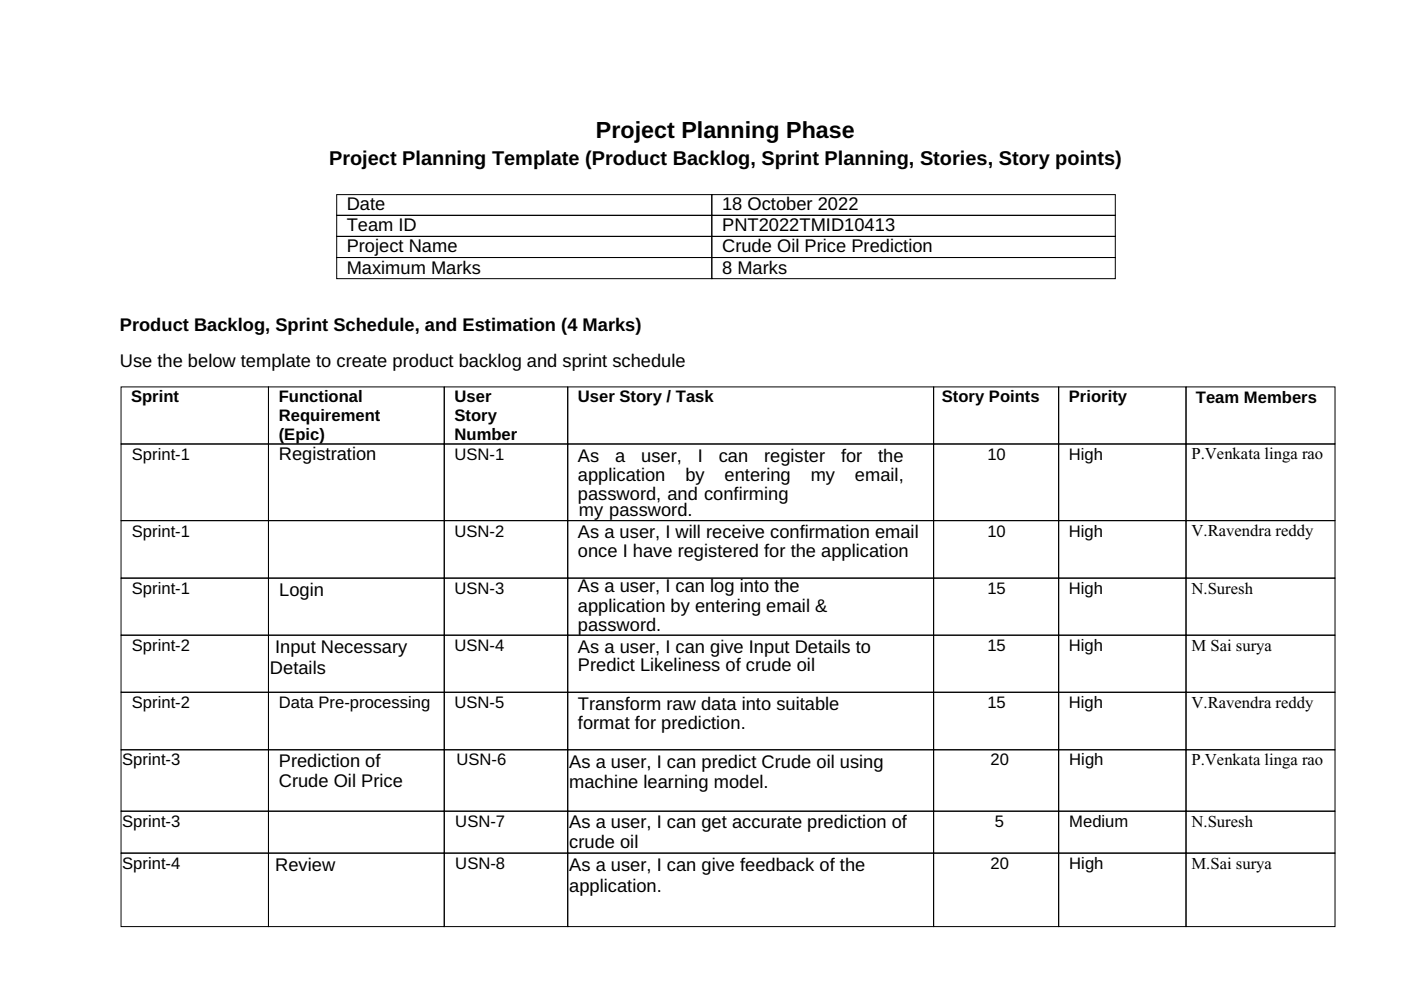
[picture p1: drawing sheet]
<svg xmlns="http://www.w3.org/2000/svg" width="297mm" height="210mm" viewBox="0 0 297 210" stroke-linecap="round" stroke-linejoin="round" font-family="sans-serif">
<defs><g id="words">
<text font-size="4.9" x="126.3" y="29.3">Project Planning Phase</text>
<text font-size="4.2" x="69.8" y="34.9">Project Planning Template (Product Backlog, Sprint Planning, Stories, Story points)</text>
<g font-size="3.9">
<text x="73.5" y="44.6">Date</text>
<text x="153.1" y="44.6">18 October 2022</text>
<text x="73.5" y="49">Team ID</text>
<text x="73.5" y="53.5">Project Name</text>
<text x="153.1" y="49">PNT2022TMID10413</text>
<text x="153.1" y="53.5">Crude Oil Price Prediction</text>
<text x="73.5" y="58">Maximum Marks</text>
<text x="153.1" y="58">8 Marks</text>
<text x="25.4" y="70.1">Product Backlog, Sprint Schedule, and Estimation (4 Marks)</text>
<text x="25.4" y="77.9">Use the below template to create product backlog and sprint schedule</text>
<text x="59.1" y="97.6">Registration</text>
<text x="122.5" y="97.9">As</text>
<text x="122.5" y="101.9">application</text>
<text x="130.4" y="97.9">a</text>
<text x="136" y="97.9">user,</text>
<text x="145.3" y="101.9">by</text>
<text x="148" y="97.9">I</text>
<text x="152.4" y="97.9">can</text>
<text x="153.6" y="101.9">entering</text>
<text x="162" y="97.9">register</text>
<text x="171.9" y="101.9">my</text>
<text x="178.3" y="97.9">for</text>
<text x="181.3" y="101.9">email,</text>
<text x="186.2" y="97.9">the</text>
<text x="122.5" y="106">password, and confirming</text>
<text x="122.7" y="109.4">my password.</text>
<text x="122.5" y="114.1">As a user, I will receive confirmation email</text>
<text x="122.5" y="118.2">once I have registered for the application</text>
<text x="122.5" y="125.6">As a user, I can log into the</text>
<text x="59.2" y="126.3">Login</text>
<text x="122.5" y="129.8">application by entering email &amp;</text>
<text x="122.5" y="133.7">password.</text>
<text x="57.2" y="142.8">Details</text>
<text x="58.3" y="138.4">Input Necessary</text>
<text x="122.5" y="138.4">As a user, I can give Input Details to</text>
<text x="122.5" y="142.3">Predict Likeliness of crude oil</text>
<text x="122.5" y="150.5">Transform raw data into suitable</text>
<text x="122.5" y="154.5">format for prediction.</text>
<text x="59.1" y="162.7">Prediction of</text>
<text x="59.1" y="166.7">Crude Oil Price</text>
<text x="120.7" y="162.7">As a user, I can predict Crude oil using</text>
<text x="120.7" y="167.1">machine learning model.</text>
<text x="120.7" y="175.6">As a user, I can get accurate prediction of</text>
<text x="120.7" y="179.8">crude oil</text>
<text x="58.3" y="184.6">Review</text>
<text x="120.7" y="184.6">As a user, I can give feedback of the</text>
<text x="120.7" y="189">application.</text>
</g>
<g font-size="3.5">
<text x="27.8" y="85.3">Sprint</text>
<text x="59.1" y="85.2">Functional</text>
<text x="59.1" y="89.3">Requirement</text>
<text x="96.4" y="85.2">User</text>
<text x="96.4" y="89.3">Story</text>
<text x="122.5" y="85.3">User Story / Task</text>
<text x="199.7" y="85.3">Story Points</text>
<text x="226.6" y="85.3">Priority</text>
<text x="253.6" y="85.3">Team Members</text>
<text x="59.1" y="93.2">(Epic)</text>
<text x="96.4" y="93.2">Number</text>
<text x="28" y="97.4">Sprint-1</text>
<text x="96.4" y="97.4">USN-1</text>
<text x="209.3" y="97.4">10</text>
<text x="226.6" y="97.4">High</text>
<text x="252.6" y="97.4">P.Venkata linga rao</text>
<text x="28" y="113.8">Sprint-1</text>
<text x="96.4" y="113.8">USN-2</text>
<text x="209.3" y="113.8">10</text>
<text x="226.6" y="113.8">High</text>
<text x="252.6" y="113.6">V.Ravendra reddy</text>
<text x="28" y="125.9">Sprint-1</text>
<text x="96.4" y="125.9">USN-3</text>
<text x="209.3" y="125.9">15</text>
<text x="226.6" y="125.9">High</text>
<text x="252.6" y="125.8">N.Suresh</text>
<text x="28" y="137.9">Sprint-2</text>
<text x="96.4" y="137.9">USN-4</text>
<text x="209.3" y="137.9">15</text>
<text x="226.6" y="137.9">High</text>
<text x="252.6" y="137.9">M Sai surya</text>
<text x="28" y="150.1">Sprint-2</text>
<text x="59.1" y="150.1">Data Pre-processing</text>
<text x="96.4" y="150.1">USN-5</text>
<text x="209.3" y="150.1">15</text>
<text x="226.6" y="150.1">High</text>
<text x="252.6" y="150">V.Ravendra reddy</text>
<text x="25.9" y="162.3">Sprint-3</text>
<text x="96.8" y="162.3">USN-6</text>
<text x="210" y="162.3">20</text>
<text x="226.7" y="162.3">High</text>
<text x="252.6" y="162.2">P.Venkata linga rao</text>
<text x="25.9" y="175.3">Sprint-3</text>
<text x="96.5" y="175.3">USN-7</text>
<text x="210.9" y="175.3">5</text>
<text x="226.7" y="175.3">Medium</text>
<text x="252.6" y="175.2">N.Suresh</text>
<text x="25.9" y="184.2">Sprint-4</text>
<text x="96.5" y="184.2">USN-8</text>
<text x="210" y="184.2">20</text>
<text x="226.7" y="184.2">High</text>
<text x="252.6" y="184.1">M.Sai surya</text>
</g>
</g></defs>
<g fill="none" stroke="#000" stroke-width=".21">
<path d="M71.4 41.3h79.5v4.3h-79.5zM71.4 45.6h79.5v4.5h-79.5zM71.4 50.1h79.5v4.5h-79.5zM71.4 54.6h79.5v4.5h-79.5zM150.9 41.3h85.6v4.3h-85.6zM150.9 45.6h85.6v4.5h-85.6zM150.9 50.1h85.6v4.5h-85.6zM150.9 54.6h85.6v4.5h-85.6zM25.7 82h31.2v12.1h-31.2zM25.7 94.1h31.2v16.3h-31.2zM56.9 82h37.3v12.1h-37.3zM56.9 94.1h37.3v16.3h-37.3z"/>
<path d="M94.2 82h26.2v12.1h-26.2zM94.2 94.1h26.2v16.3h-26.2zM120.4 82h77.5v12.1h-77.5zM120.4 94.1h77.5v16.3h-77.5zM197.9 82h26.6v12.1h-26.6zM197.9 94.1h26.6v16.3h-26.6zM224.5 82h27v12.1h-27zM224.5 94.1h27v16.3h-27zM251.5 82h31.6v12.1h-31.6zM251.5 94.1h31.6v16.3h-31.6zM25.7 110.4h31.2v12.2h-31.2zM56.9 110.4h37.3v12.2h-37.3z"/>
<path d="M94.2 110.4h26.2v12.2h-26.2zM120.4 110.4h77.5v12.2h-77.5zM197.9 110.4h26.6v12.2h-26.6zM224.5 110.4h27v12.2h-27zM251.5 110.4h31.6v12.2h-31.6zM25.7 122.6h31.2v12.1h-31.2zM25.7 134.7h31.2v12.1h-31.2zM56.9 122.6h37.3v12.1h-37.3zM56.9 134.7h37.3v12.1h-37.3zM94.2 122.6h26.2v12.1h-26.2zM94.2 134.7h26.2v12.1h-26.2zM120.4 122.6h77.5v12.1h-77.5z"/>
<path d="M120.4 134.7h77.5v12.1h-77.5zM197.9 122.6h26.6v12.1h-26.6zM197.9 134.7h26.6v12.1h-26.6zM224.5 122.6h27v12.1h-27zM224.5 134.7h27v12.1h-27zM251.5 122.6h31.6v12.1h-31.6zM251.5 134.7h31.6v12.1h-31.6zM25.7 146.8h31.2v12.1h-31.2zM25.7 158.9h31.2v13.1h-31.2zM56.9 146.8h37.3v12.1h-37.3zM56.9 158.9h37.3v13.1h-37.3zM94.2 146.8h26.2v12.1h-26.2z"/>
<path d="M94.2 158.9h26.2v13.1h-26.2zM120.4 146.8h77.5v12.1h-77.5zM120.4 158.9h77.5v13.1h-77.5zM197.9 146.8h26.6v12.1h-26.6zM197.9 158.9h26.6v13.1h-26.6zM224.5 146.8h27v12.1h-27zM224.5 158.9h27v13.1h-27zM251.5 146.8h31.6v12.1h-31.6zM251.5 158.9h31.6v13.1h-31.6zM25.7 172h31.2v8.9h-31.2zM56.9 172h37.3v8.9h-37.3zM94.2 172h26.2v8.9h-26.2z"/>
<path d="M120.4 172h77.5v8.9h-77.5zM197.9 172h26.6v8.9h-26.6zM224.5 172h27v8.9h-27zM251.5 172h31.6v8.9h-31.6zM25.7 180.9h31.2v15.5h-31.2zM56.9 180.9h37.3v15.5h-37.3zM94.2 180.9h26.2v15.5h-26.2zM120.4 180.9h77.5v15.5h-77.5zM197.9 180.9h26.6v15.5h-26.6zM224.5 180.9h27v15.5h-27zM251.5 180.9h31.6v15.5h-31.6z"/>
</g>
<use href="#words"/>
</svg>
